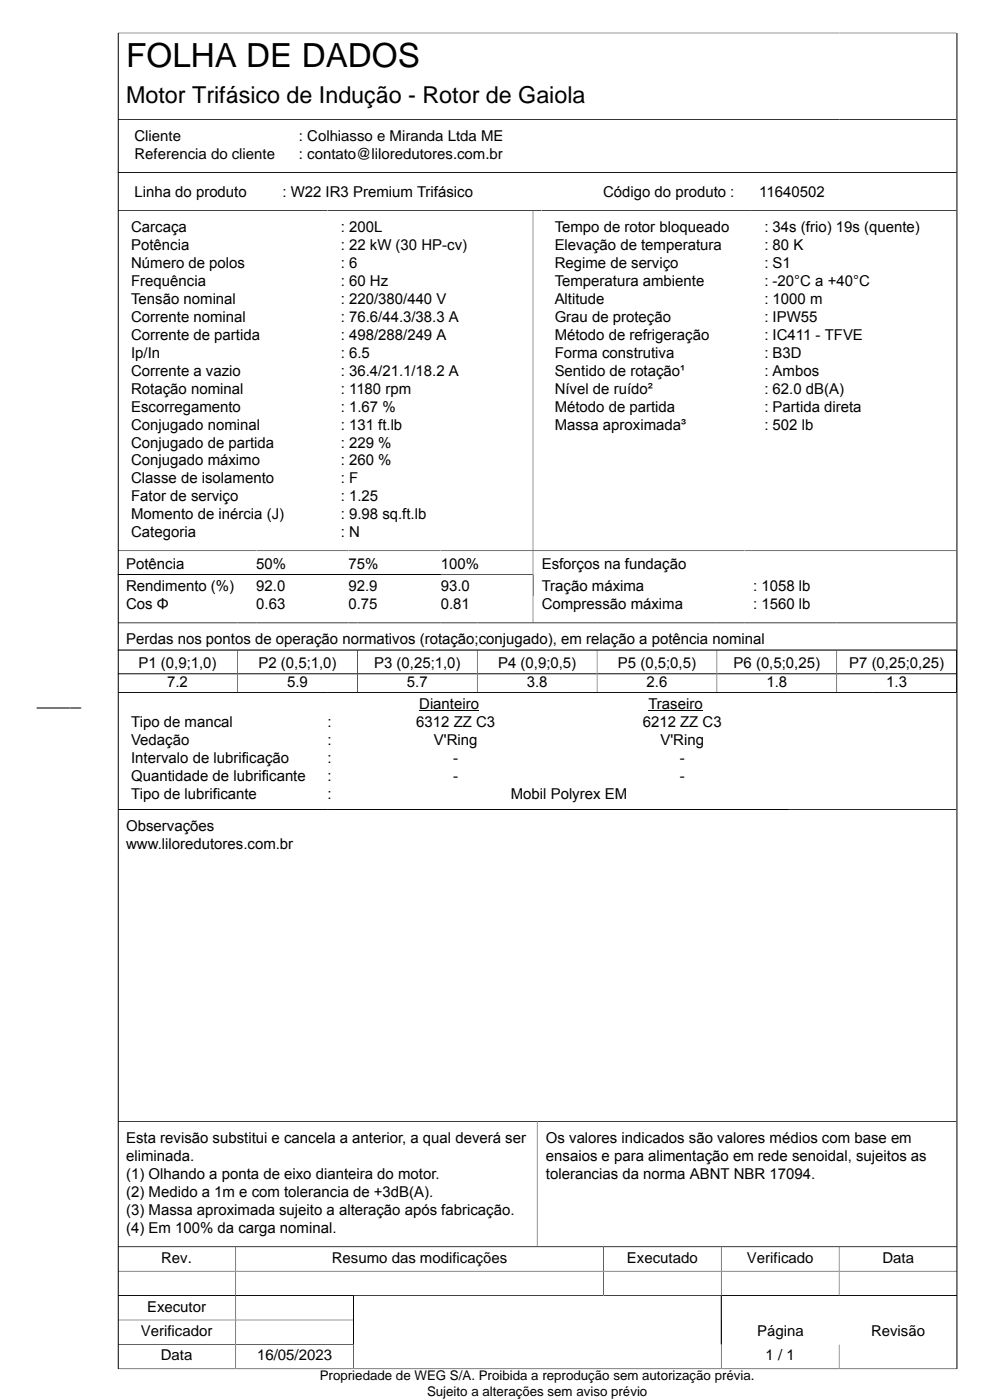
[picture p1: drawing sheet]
<svg xmlns="http://www.w3.org/2000/svg" width="210mm" height="297mm" viewBox="0 0 210 297" stroke-linecap="round" stroke-linejoin="round" font-family="sans-serif">
<defs><g id="words">
<text font-size="7.1" x="26.8" y="14.2">FOLHA DE DADOS</text>
<text font-size="4.9" x="26.8" y="21.9">Motor Trifásico de Indução - Rotor de Gaiola</text>
<text font-size="4.2" x="7.8" y="149.8">____</text>
<g font-size="3.2">
<text x="28.5" y="29.8">Cliente</text>
<text x="63.4" y="29.8">: Colhiasso e Miranda Ltda ME</text>
<text x="28.5" y="33.6">Referencia do cliente</text>
<text x="63.4" y="33.6">: contato@liloredutores.com.br</text>
<text x="28.5" y="41.8">Linha do produto</text>
<text x="59.9" y="41.8">: W22 IR3 Premium Trifásico</text>
<text x="127.9" y="41.8">Código do produto :</text>
<text x="161.1" y="41.8">11640502</text>
<text x="27.8" y="49.2">Carcaça</text>
<text x="27.8" y="53">Potência</text>
<text x="72.3" y="49.2">: 200L</text>
<text x="72.3" y="53">: 22 kW (30 HP-cv)</text>
<text x="117.7" y="49.2">Tempo de rotor bloqueado</text>
<text x="117.7" y="53">Elevação de temperatura</text>
<text x="162.1" y="49.2">: 34s (frio) 19s (quente)</text>
<text x="162.1" y="53">: 80 K</text>
<text x="27.8" y="56.8">Número de polos</text>
<text x="72.3" y="56.8">: 6</text>
<text x="117.7" y="56.8">Regime de serviço</text>
<text x="162.1" y="56.8">: S1</text>
<text x="27.8" y="60.6">Frequência</text>
<text x="27.8" y="64.5">Tensão nominal</text>
<text x="72.3" y="60.6">: 60 Hz</text>
<text x="72.3" y="64.5">: 220/380/440 V</text>
<text x="117.7" y="60.6">Temperatura ambiente</text>
<text x="117.7" y="64.5">Altitude</text>
<text x="162.1" y="60.6">: -20°C a +40°C</text>
<text x="162.1" y="64.5">: 1000 m</text>
<text x="27.8" y="68.3">Corrente nominal</text>
<text x="72.3" y="68.3">: 76.6/44.3/38.3 A</text>
<text x="117.7" y="68.3">Grau de proteção</text>
<text x="162.1" y="68.3">: IPW55</text>
<text x="27.8" y="72.1">Corrente de partida</text>
<text x="27.8" y="75.9">Ip/In</text>
<text x="72.3" y="72.1">: 498/288/249 A</text>
<text x="72.3" y="75.9">: 6.5</text>
<text x="117.7" y="72.1">Método de refrigeração</text>
<text x="117.7" y="75.9">Forma construtiva</text>
<text x="162.1" y="72.1">: IC411 - TFVE</text>
<text x="162.1" y="75.9">: B3D</text>
<text x="27.8" y="79.7">Corrente a vazio</text>
<text x="27.8" y="83.5">Rotação nominal</text>
<text x="72.3" y="79.7">: 36.4/21.1/18.2 A</text>
<text x="72.3" y="83.5">: 1180 rpm</text>
<text x="117.7" y="79.7">Sentido de rotação¹</text>
<text x="117.7" y="83.5">Nível de ruído²</text>
<text x="162.1" y="79.7">: Ambos</text>
<text x="162.1" y="83.5">: 62.0 dB(A)</text>
<text x="27.8" y="87.3">Escorregamento</text>
<text x="72.3" y="87.3">: 1.67 %</text>
<text x="117.7" y="87.3">Método de partida</text>
<text x="162.1" y="87.3">: Partida direta</text>
<text x="27.8" y="91.1">Conjugado nominal</text>
<text x="27.8" y="94.9">Conjugado de partida</text>
<text x="72.3" y="91.1">: 131 ft.lb</text>
<text x="72.3" y="94.9">: 229 %</text>
<text x="117.7" y="91.1">Massa aproximada³</text>
<text x="162.1" y="91.1">: 502 lb</text>
<text x="27.8" y="98.7">Conjugado máximo</text>
<text x="72.3" y="98.7">: 260 %</text>
<text x="27.8" y="102.6">Classe de isolamento</text>
<text x="27.8" y="106.4">Fator de serviço</text>
<text x="72.3" y="102.6">: F</text>
<text x="72.3" y="106.4">: 1.25</text>
<text x="27.8" y="110.2">Momento de inércia (J)</text>
<text x="27.8" y="114">Categoria</text>
<text x="72.3" y="110.2">: 9.98 sq.ft.lb</text>
<text x="72.3" y="114">: N</text>
<text x="26.8" y="120.7">Potência</text>
<text x="26.8" y="125.4">Rendimento (%)</text>
<text x="54.4" y="120.7">50%</text>
<text x="54.4" y="125.4">92.0</text>
<text x="73.9" y="120.7">75%</text>
<text x="73.9" y="125.4">92.9</text>
<text x="93.5" y="120.7">100%</text>
<text x="93.5" y="125.4">93.0</text>
<text x="114.9" y="120.7">Esforços na fundação</text>
<text x="114.9" y="125.3">Tração máxima</text>
<text x="159.7" y="125.3">: 1058 lb</text>
<text x="26.8" y="129.2">Cos Φ</text>
<text x="54.4" y="129.2">0.63</text>
<text x="73.9" y="129.2">0.75</text>
<text x="93.5" y="129.2">0.81</text>
<text x="114.9" y="129.2">Compressão máxima</text>
<text x="159.7" y="129.2">: 1560 lb</text>
<text x="26.8" y="136.7">Perdas nos pontos de operação normativos (rotação;conjugado), em relação a potência nominal</text>
<text x="29.4" y="141.8">P1 (0,9;1,0)</text>
<text x="54.8" y="141.8">P2 (0,5;1,0)</text>
<text x="79.4" y="141.8">P3 (0,25;1,0)</text>
<text x="105.7" y="141.8">P4 (0,9;0,5)</text>
<text x="131.1" y="141.8">P5 (0,5;0,5)</text>
<text x="155.6" y="141.8">P6 (0,5;0,25)</text>
<text x="180.1" y="141.8">P7 (0,25;0,25)</text>
<text x="35.5" y="145.8">7.2</text>
<text x="60.9" y="145.8">5.9</text>
<text x="86.3" y="145.8">5.7</text>
<text x="111.7" y="145.8">3.8</text>
<text x="137.2" y="145.8">2.6</text>
<text x="162.6" y="145.8">1.8</text>
<text x="188" y="145.8">1.3</text>
<text x="27.8" y="154.3">Tipo de mancal</text>
<text x="69.5" y="154.3">:</text>
<text x="88.3" y="154.3">6312 ZZ C3</text>
<text x="88.9" y="150.4">Dianteiro</text>
<text x="136.3" y="154.3">6212 ZZ C3</text>
<text x="137.5" y="150.4">Traseiro</text>
<text x="27.8" y="158.1">Vedação</text>
<text x="27.8" y="161.9">Intervalo de lubrificação</text>
<text x="69.5" y="158.1">:</text>
<text x="69.5" y="161.9">:</text>
<text x="92.1" y="158.1">V'Ring</text>
<text x="96.2" y="161.9">-</text>
<text x="140.1" y="158.1">V'Ring</text>
<text x="144.2" y="161.9">-</text>
<text x="27.8" y="165.7">Quantidade de lubrificante</text>
<text x="69.5" y="165.7">:</text>
<text x="96.2" y="165.7">-</text>
<text x="144.2" y="165.7">-</text>
<text x="27.8" y="169.5">Tipo de lubrificante</text>
<text x="69.5" y="169.5">:</text>
<text x="108.4" y="169.5">Mobil Polyrex EM</text>
<text x="26.8" y="176.3">Observações</text>
<text x="26.8" y="180.1">www.liloredutores.com.br</text>
<text x="26.8" y="242.5">Esta revisão substitui e cancela a anterior, a qual deverá ser</text>
<text x="115.8" y="242.5">Os valores indicados são valores médios com base em</text>
<text x="26.8" y="246.3">eliminada.</text>
<text x="26.8" y="250.1">(1) Olhando a ponta de eixo dianteira do motor.</text>
<text x="115.8" y="246.3">ensaios e para alimentação em rede senoidal, sujeitos as</text>
<text x="115.8" y="250.1">tolerancias da norma ABNT NBR 17094.</text>
<text x="26.8" y="253.9">(2) Medido a 1m e com tolerancia de +3dB(A).</text>
<text x="26.8" y="257.8">(3) Massa aproximada sujeito a alteração após fabricação.</text>
<text x="26.8" y="261.6">(4) Em 100% da carga nominal.</text>
<text x="34.2" y="267.9">Rev.</text>
<text x="70.4" y="267.9">Resumo das modificações</text>
<text x="133" y="267.9">Executado</text>
<text x="158.4" y="267.9">Verificado</text>
<text x="187.2" y="267.9">Data</text>
<text x="31.2" y="278.3">Executor</text>
<text x="29.9" y="283.4">Verificador</text>
<text x="160.6" y="283.4">Página</text>
<text x="184.8" y="283.4">Revisão</text>
<text x="34.1" y="288.6">Data</text>
<text x="54.6" y="288.6">16/05/2023</text>
<text x="162.4" y="288.6">1 / 1</text>
</g>
<g font-size="2.8">
<text x="67.8" y="292.8">Propriedade de WEG S/A. Proibida a reprodução sem autorização prévia.</text>
<text x="90.6" y="296.2">Sujeito a alterações sem aviso prévio</text>
</g>
</g></defs>
<g fill="none" stroke="#000" stroke-width=".21">
<path d="M25 7h177.9M25.1 7v283.4M203 7v283.4h-178M25 25.3h177.9M25 36.6h177.9M25 44.6h177.9M113.1 44.6v87.5M25 116.8h177.9M25 121.9h88.1M25 132.1h177.9M25 137.9h177.9v9.1M50.4 137.9v9"/>
<path d="M75.8 137.9v9M101.2 137.9v9M126.7 137.9v9M152.1 137.9v9M177.5 137.9v9M25 146.9h178M25 142.9h25.3M50.5 142.9h25.2M75.9 142.9h25.3M88.9 150.8h12.7M101.3 142.9h25.3M126.7 142.9h25.3"/>
<path d="M137.5 150.8h11.6M152.2 142.9h25.2M177.6 142.9h25.2M25 171.7h177.9M25 237.9h177.9M114 237.9v26.6M25 269.7h178M25 274.9h178M50 264.5v25.9M75 274.9v15.5M128 264.5v10.4M153 264.5v25.9"/>
<path d="M178 264.5v10.4M203 264.5h-178M25 280h50M25 285.2h50M178 285.2v5.2"/>
</g>
<use href="#words"/>
</svg>
